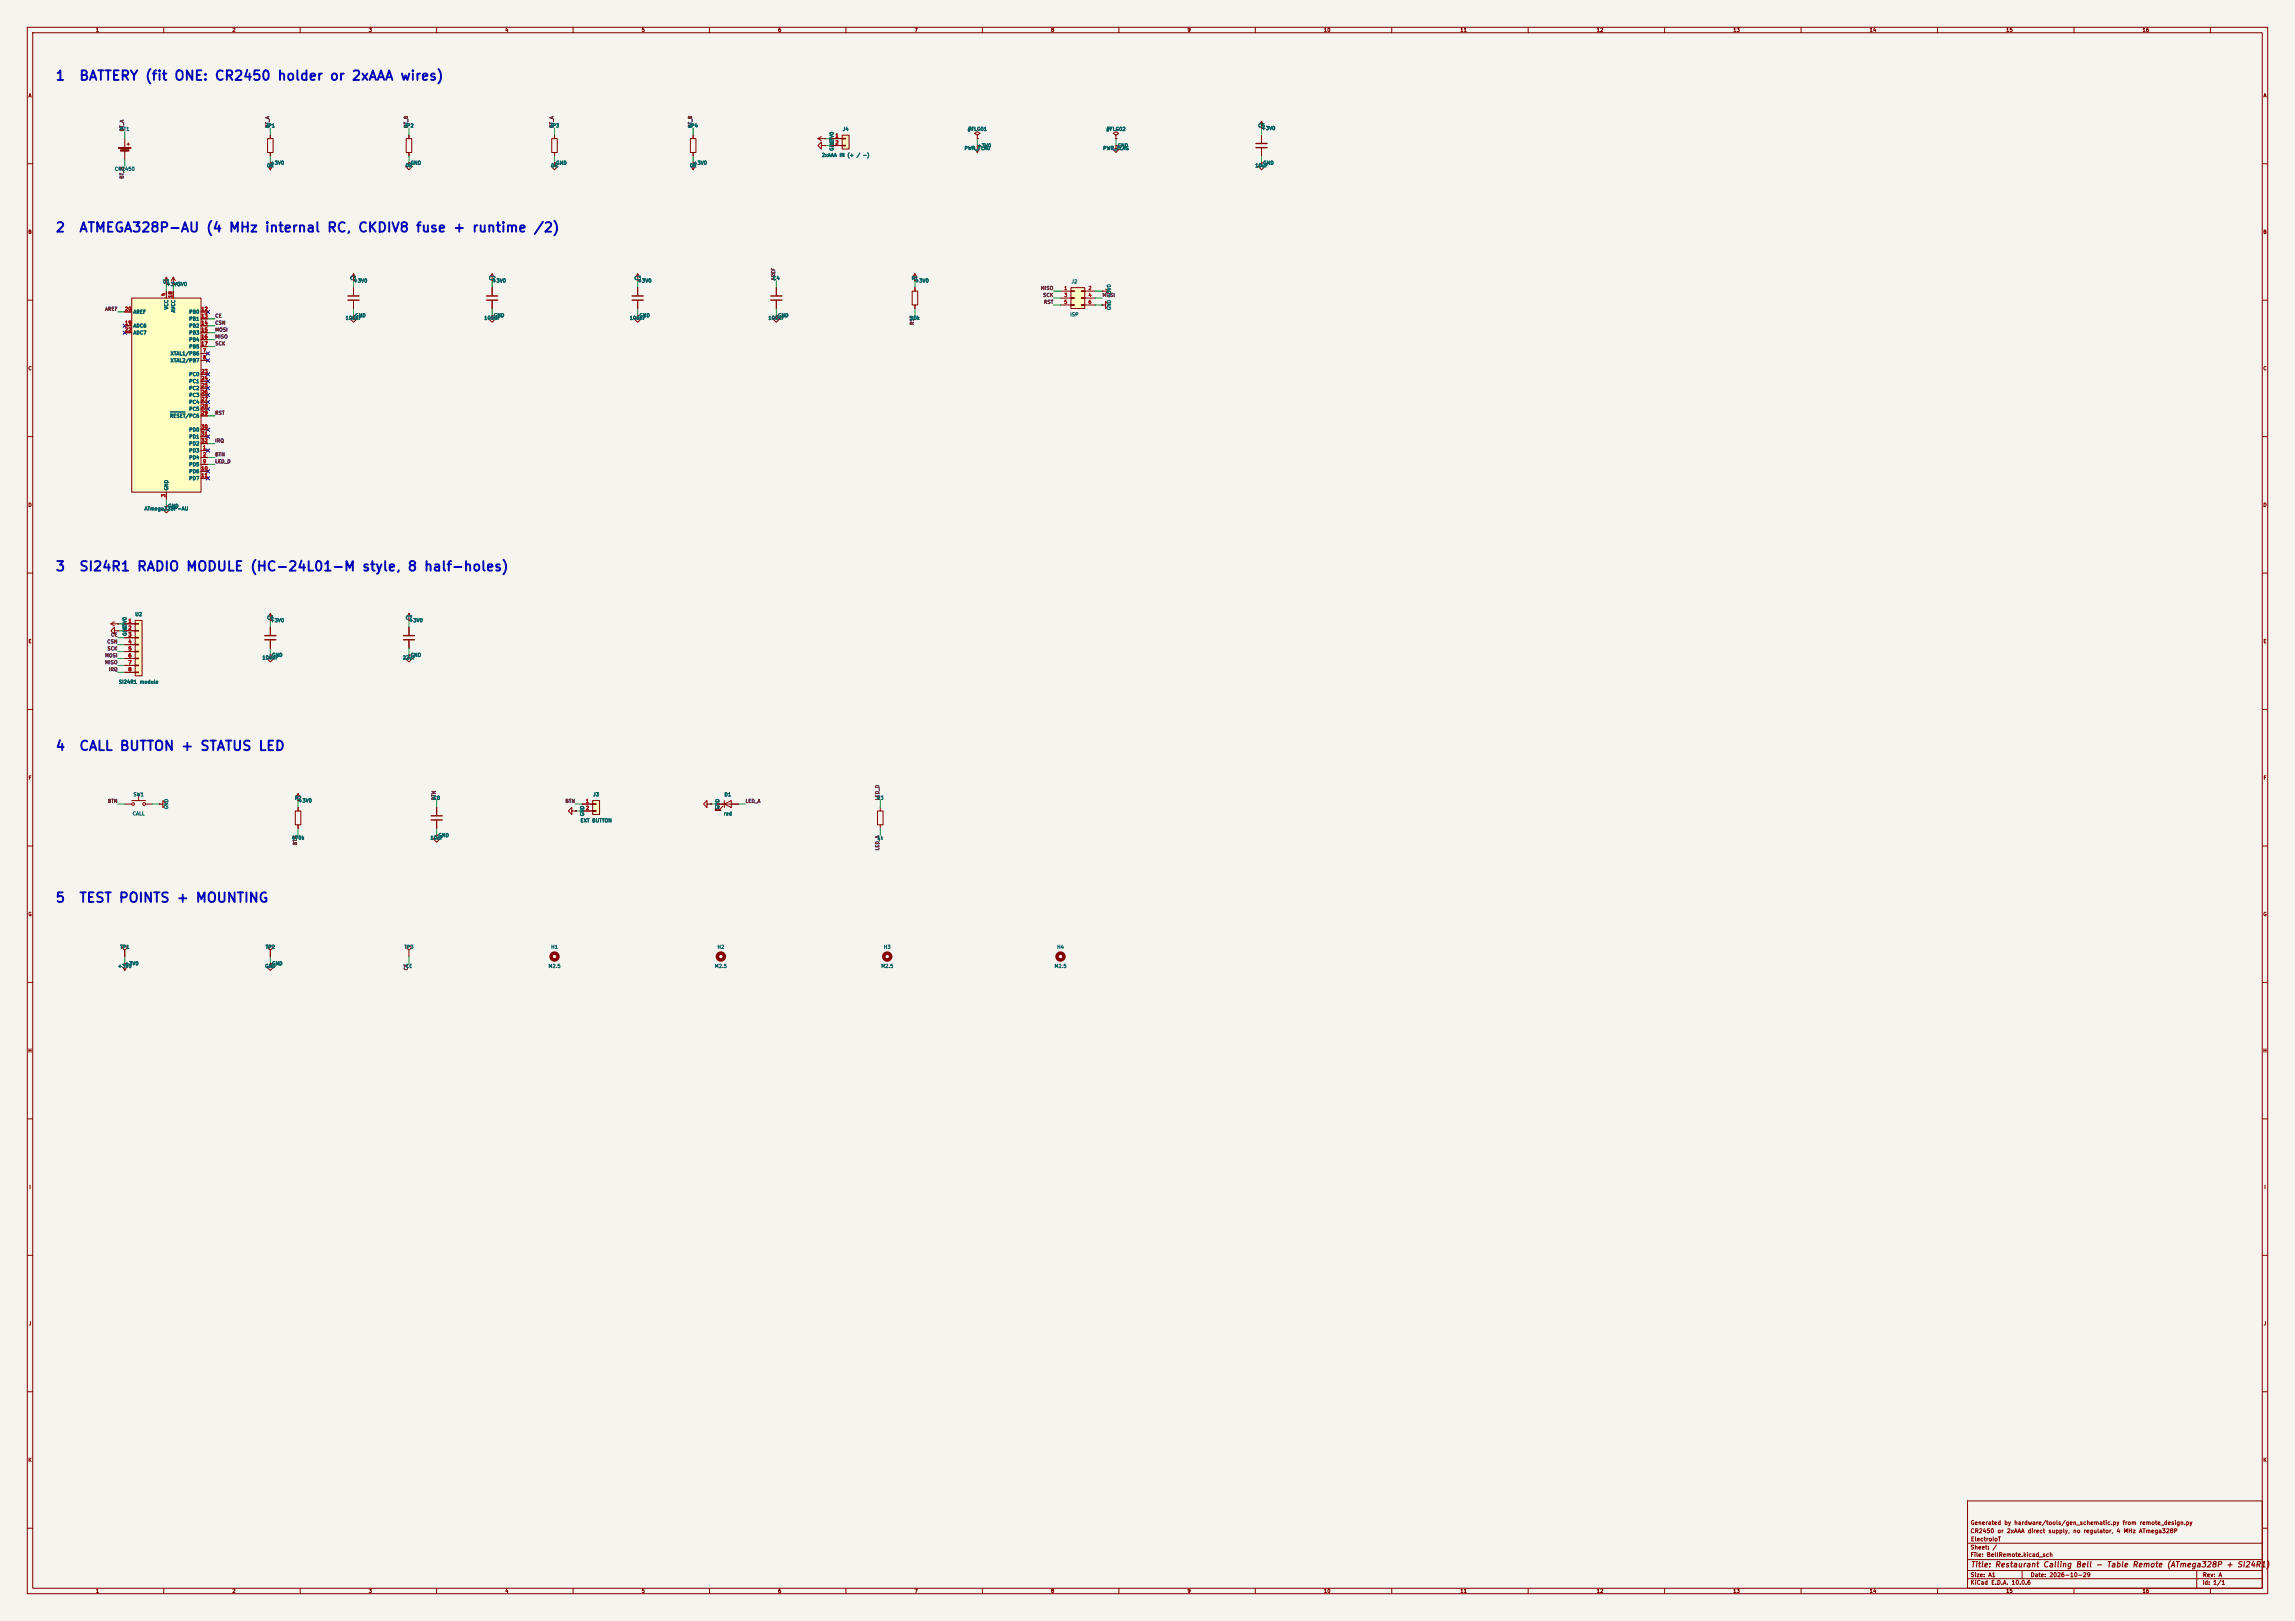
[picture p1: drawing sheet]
<svg xmlns="http://www.w3.org/2000/svg" width="841mm" height="594mm" viewBox="0 0 841 594" stroke-linecap="round" stroke-linejoin="round" font-family="sans-serif">
<defs><g id="words">
<g font-size="3.5" fill="#0000c2">
<text x="20.1" y="30.3">1</text>
<text x="28.8" y="30.3">BATTERY (fit ONE: CR2450 holder or 2xAAA wires)</text>
<text x="20.1" y="86">2</text>
<text x="28.8" y="86">ATMEGA328P-AU (4 MHz internal RC, CKDIV8 fuse + runtime /2)</text>
<text x="20.1" y="210.2">3</text>
<text x="28.8" y="210.2">SI24R1 RADIO MODULE (HC-24L01-M style, 8 half-holes)</text>
<text x="20.1" y="275.9">4</text>
<text x="28.8" y="275.9">CALL BUTTON + STATUS LED</text>
<text x="20.1" y="331.6">5</text>
<text x="28.8" y="331.6">TEST POINTS + MOUNTING</text>
</g>
<text font-size="2" fill="#840000" x="722" y="574.8">Title: Restaurant Calling Bell - Table Remote (ATmega328P + SI24R1)</text>
<g font-size="1.5" fill="#840000">
<text x="721.9" y="562.1">CR2450 or 2xAAA direct supply, no regulator, 4 MHz ATmega328P</text>
<text x="721.9" y="559.1">Generated by hardware/tools/gen_schematic.py from remote_design.py</text>
<text x="721.9" y="568.1">Sheet: /</text>
<text x="722" y="565.1">ElectroIoT</text>
<text x="721.9" y="570.8">File: BellRemote.kicad_sch</text>
<text x="721.9" y="581">KiCad E.D.A. 10.0.6</text>
<text x="721.9" y="578.2">Size: A1</text>
<text x="743.9" y="578.2">Date: 2026-10-29</text>
<text x="806.9" y="581">Id: 1/1</text>
<text x="807" y="578.2">Rev: A</text>
</g>
<g font-size="1.3" fill="#840000">
<text x="35" y="12">1</text>
<text x="85" y="12">2</text>
<text x="135" y="12">3</text>
<text x="185" y="12">4</text>
<text x="235" y="12">5</text>
<text x="285" y="12">6</text>
<text x="335" y="12">7</text>
<text x="385" y="12">8</text>
<text x="435" y="12">9</text>
<text x="485" y="12">10</text>
<text x="535" y="12">11</text>
<text x="585" y="12">12</text>
<text x="635" y="12">13</text>
<text x="685" y="12">14</text>
<text x="735" y="12">15</text>
<text x="785" y="12">16</text>
<text x="10.3" y="36">A</text>
<text x="829.3" y="36">A</text>
<text x="10.2" y="86">B</text>
<text x="829.2" y="86">B</text>
<text x="10.2" y="136">C</text>
<text x="829.2" y="136">C</text>
<text x="10.2" y="186">D</text>
<text x="829.2" y="186">D</text>
<text x="10.3" y="236">E</text>
<text x="829.3" y="236">E</text>
<text x="10.3" y="286">F</text>
<text x="829.3" y="286">F</text>
<text x="10.2" y="336">G</text>
<text x="829.2" y="336">G</text>
<text x="10.2" y="386">H</text>
<text x="829.2" y="386">H</text>
<text x="10.6" y="436">I</text>
<text x="829.6" y="436">I</text>
<text x="10.4" y="486">J</text>
<text x="829.4" y="486">J</text>
<text x="10.2" y="536">K</text>
<text x="829.2" y="536">K</text>
<text x="35" y="584">1</text>
<text x="85" y="584">2</text>
<text x="135" y="584">3</text>
<text x="185" y="584">4</text>
<text x="235" y="584">5</text>
<text x="285" y="584">6</text>
<text x="335" y="584">7</text>
<text x="385" y="584">8</text>
<text x="435" y="584">9</text>
<text x="485" y="584">10</text>
<text x="535" y="584">11</text>
<text x="585" y="584">12</text>
<text x="635" y="584">13</text>
<text x="685" y="584">14</text>
<text x="735" y="584">15</text>
<text x="785" y="584">16</text>
</g>
<g font-size="1.3" fill="#006464">
<text x="97.2" y="47">JP1</text>
<text x="148" y="47">JP2</text>
<text x="201.3" y="47">JP3</text>
<text x="252.1" y="47">JP4</text>
<text x="460.9" y="47">C5</text>
<text x="462.2" y="48">+3V0</text>
<text x="43.9" y="48.3">BT1</text>
<text x="305.8" y="53.5" transform="rotate(-90 305.8 53.5)">+3V0</text>
<text x="308.7" y="48.3">J4</text>
<text x="354.5" y="48.3">#FLG01</text>
<text x="405.3" y="48.3">#FLG02</text>
<text x="301" y="57.8">2xAAA IN (+ / -)</text>
<text x="305.8" y="55.4" transform="rotate(-90 305.8 55.4)">GND</text>
<text x="353.3" y="55.3">PWR_FLAG</text>
<text x="358" y="54.3">+3V0</text>
<text x="404.1" y="55.3">PWR_FLAG</text>
<text x="409.4" y="54.3">GND</text>
<text x="41.9" y="62.9">CR2450</text>
<text x="97.7" y="61.6">0R</text>
<text x="98.9" y="60.7">+3V0</text>
<text x="148.5" y="61.6">0R</text>
<text x="150.3" y="60.7">GND</text>
<text x="201.8" y="61.6">0R</text>
<text x="203.7" y="60.7">GND</text>
<text x="252.6" y="61.6">0R</text>
<text x="253.9" y="60.7">+3V0</text>
<text x="459.8" y="61.6">10uF</text>
<text x="462.8" y="60.7">GND</text>
<text x="59.6" y="104.1">U1</text>
<text x="60.8" y="105.1">+3V0</text>
<text x="128.2" y="102.9">C1</text>
<text x="129.4" y="103.8">+3V0</text>
<text x="179" y="102.9">C2</text>
<text x="180.2" y="103.8">+3V0</text>
<text x="232.3" y="102.9">C3</text>
<text x="233.6" y="103.8">+3V0</text>
<text x="283.1" y="102.9">C4</text>
<text x="333.9" y="102.9">R1</text>
<text x="335.2" y="103.8">+3V0</text>
<text x="392.5" y="104.1">J2</text>
<text x="61.9" y="113.6" transform="rotate(-90 61.9 113.6)">VCC</text>
<text x="407.4" y="113.8" transform="rotate(-90 407.4 113.8)">GND +3V0</text>
<text x="48.7" y="115.3">AREF</text>
<text x="64.5" y="114.7" transform="rotate(-90 64.5 114.7)">AVCC</text>
<text x="69.2" y="115.3">PB0</text>
<text x="69.2" y="117.8">PB1</text>
<text x="126.5" y="117.5">100nF</text>
<text x="130" y="116.5">GND</text>
<text x="177.3" y="117.5">100nF</text>
<text x="180.8" y="116.5">GND</text>
<text x="230.6" y="117.5">100nF</text>
<text x="234.2" y="116.5">GND</text>
<text x="281.4" y="117.5">100nF</text>
<text x="285" y="116.5">GND</text>
<text x="333.4" y="117.5">10k</text>
<text x="392" y="116.2">ISP</text>
<text x="48.7" y="120.3">ADC6</text>
<text x="48.7" y="122.9">ADC7</text>
<text x="69.2" y="120.3">PB2</text>
<text x="69.2" y="122.9">PB3</text>
<text x="69.2" y="125.4">PB4</text>
<text x="62.3" y="130.5">XTAL1/PB6</text>
<text x="69.2" y="128">PB5</text>
<text x="62.3" y="133">XTAL2/PB7</text>
<text x="69.2" y="138.1">PC0</text>
<text x="69.2" y="140.7">PC1</text>
<text x="69.2" y="143.2">PC2</text>
<text x="69.2" y="145.7">PC3</text>
<text x="69.2" y="148.3">PC4</text>
<text x="62.1" y="153.4">RESET/PC6</text>
<text x="69.2" y="150.8">PC5</text>
<text x="69.2" y="158.4">PD0</text>
<text x="69.2" y="161">PD1</text>
<text x="69.2" y="166.1">PD3</text>
<text x="69.2" y="163.5">PD2</text>
<text x="69.2" y="168.6">PD4</text>
<text x="69.2" y="171.1">PD5</text>
<text x="69.2" y="173.7">PD6</text>
<text x="61.9" y="179.9" transform="rotate(-90 61.9 179.9)">GND</text>
<text x="69.2" y="176.2">PD7</text>
<text x="52.8" y="187.3">ATmega328P-AU</text>
<text x="61.4" y="186.4">GND</text>
<text x="49.4" y="226.1">U2</text>
<text x="97.7" y="227.3">C6</text>
<text x="148.5" y="227.3">C7</text>
<text x="46.7" y="233.2" transform="rotate(-90 46.7 233.2)">GND</text>
<text x="46.7" y="231.3" transform="rotate(-90 46.7 231.3)">+3V0</text>
<text x="98.9" y="228.3">+3V0</text>
<text x="149.7" y="228.3">+3V0</text>
<text x="96" y="242">100nF</text>
<text x="99.5" y="241">GND</text>
<text x="147.4" y="242">22uF</text>
<text x="150.3" y="241">GND</text>
<text x="43.4" y="250.8">SI24R1 module</text>
<text x="48.7" y="292.1">SW1</text>
<text x="107.9" y="293.4">R2</text>
<text x="158.7" y="293.4">C8</text>
<text x="217.2" y="292.1">J3</text>
<text x="265.3" y="292.1">D1</text>
<text x="321.2" y="293.4">R3</text>
<text x="48.5" y="299.1">CALL</text>
<text x="61.9" y="296.7" transform="rotate(-90 61.9 296.7)">GND</text>
<text x="109.1" y="294.3">+3V0</text>
<text x="214.3" y="299.2" transform="rotate(-90 214.3 299.2)">GND</text>
<text x="263.9" y="296.7" transform="rotate(-90 263.9 296.7)">GND</text>
<text x="265.1" y="299.1">red</text>
<text x="212.6" y="301.6">EXT BUTTON</text>
<text x="106.8" y="308">470k</text>
<text x="157.6" y="308">10nF</text>
<text x="160.5" y="307">GND</text>
<text x="321.3" y="308">1k</text>
<text x="43.9" y="348">TP1</text>
<text x="97.2" y="348">TP2</text>
<text x="148" y="348">TP3</text>
<text x="201.8" y="348">H1</text>
<text x="262.8" y="348">H2</text>
<text x="323.7" y="348">H3</text>
<text x="387.2" y="348">H4</text>
<text x="43.1" y="355">+3V0</text>
<text x="45.6" y="354">+3V0</text>
<text x="97" y="355">GND</text>
<text x="99.5" y="354">GND</text>
<text x="148.5" y="355">CE</text>
<text x="200.8" y="355">M2.5</text>
<text x="261.8" y="355">M2.5</text>
<text x="322.8" y="355">M2.5</text>
<text x="386.3" y="355">M2.5</text>
</g>
<g font-size="1.3" fill="#0f0f0f">
<text x="98.9" y="47" transform="rotate(-90 98.9 47)">BT_A</text>
<text x="149.7" y="47" transform="rotate(-90 149.7 47)">BT_B</text>
<text x="203.1" y="47" transform="rotate(-90 203.1 47)">BT_A</text>
<text x="253.9" y="47" transform="rotate(-90 253.9 47)">BT_B</text>
<text x="45.6" y="48.3" transform="rotate(-90 45.6 48.3)">BT_A</text>
<text x="45.6" y="65.7" transform="rotate(-90 45.6 65.7)">BT_B</text>
<text x="284.4" y="102.9" transform="rotate(-90 284.4 102.9)">AREF</text>
<text x="381.3" y="106.6">MISO</text>
<text x="382.1" y="109.1">SCK</text>
<text x="382.4" y="111.6">RST</text>
<text x="403.8" y="109.1">MOSI</text>
<text x="38.4" y="114.2">AREF</text>
<text x="78.7" y="116.7">CE</text>
<text x="78.7" y="119.3">CSN</text>
<text x="335.2" y="119.2" transform="rotate(-90 335.2 119.2)">RST</text>
<text x="78.7" y="121.8">MOSI</text>
<text x="78.7" y="124.3">MISO</text>
<text x="78.7" y="126.9">SCK</text>
<text x="78.7" y="152.3">RST</text>
<text x="78.7" y="167.5">BTN</text>
<text x="78.7" y="162.4">IRQ</text>
<text x="78.7" y="170.1">LED_D</text>
<text x="40.5" y="233.6">CE</text>
<text x="39.1" y="236.1">CSN</text>
<text x="39.2" y="238.6">SCK</text>
<text x="38.4" y="241.2">MOSI</text>
<text x="38.4" y="243.7">MISO</text>
<text x="39.7" y="246.3">IRQ</text>
<text x="159.9" y="293.4" transform="rotate(-90 159.9 293.4)">BTN</text>
<text x="322.5" y="293.4" transform="rotate(-90 322.5 293.4)">LED_D</text>
<text x="39.4" y="294.5">BTN</text>
<text x="207" y="294.5">BTN</text>
<text x="273" y="294.5">LED_A</text>
<text x="109.1" y="309.9" transform="rotate(-90 109.1 309.9)">BTN</text>
<text x="322.5" y="311.8" transform="rotate(-90 322.5 311.8)">LED_A</text>
<text x="149.7" y="355.7" transform="rotate(-90 149.7 355.7)">CE</text>
</g>
<g font-size="1.3" fill="#a90000">
<text x="306" y="50.7">1</text>
<text x="306" y="53.2">2</text>
<text x="389.8" y="106.5">1</text>
<text x="398.7" y="106.5">2</text>
<text x="60.8" y="108.7" transform="rotate(-90 60.8 108.7)">4</text>
<text x="63.4" y="109.3" transform="rotate(-90 63.4 109.3)">18</text>
<text x="389.8" y="109.1">3</text>
<text x="389.8" y="111.6">5</text>
<text x="398.7" y="109.1">4</text>
<text x="398.7" y="111.6">6</text>
<text x="45.7" y="119.2">19</text>
<text x="45.7" y="114.2">20</text>
<text x="73.6" y="114.2">12</text>
<text x="73.6" y="116.7">13</text>
<text x="73.6" y="119.2">14</text>
<text x="45.7" y="121.8">22</text>
<text x="73.6" y="121.8">15</text>
<text x="73.6" y="124.3">16</text>
<text x="73.6" y="126.9">17</text>
<text x="74.2" y="129.4">7</text>
<text x="74.2" y="131.9">8</text>
<text x="73.6" y="137">23</text>
<text x="73.6" y="139.6">24</text>
<text x="73.6" y="142.1">25</text>
<text x="73.6" y="144.6">26</text>
<text x="73.6" y="147.2">27</text>
<text x="73.6" y="149.7">28</text>
<text x="73.6" y="152.3">29</text>
<text x="73.6" y="157.3">30</text>
<text x="73.6" y="159.9">31</text>
<text x="73.6" y="162.4">32</text>
<text x="74.2" y="165">1</text>
<text x="74.2" y="167.5">2</text>
<text x="73.6" y="172.6">10</text>
<text x="74.2" y="170">9</text>
<text x="73.6" y="175.1">11</text>
<text x="60.8" y="182.3" transform="rotate(-90 60.8 182.3)">3</text>
<text x="46.9" y="228.5">1</text>
<text x="46.9" y="231">2</text>
<text x="46.9" y="233.5">3</text>
<text x="46.9" y="236.1">4</text>
<text x="46.9" y="238.6">5</text>
<text x="46.9" y="241.2">6</text>
<text x="46.9" y="243.7">7</text>
<text x="46.9" y="246.2">8</text>
<text x="214.5" y="294.5">1</text>
<text x="214.5" y="297">2</text>
</g>
</g></defs>
<path d="M0 0h841v594h-841z" fill="#f5f4ef" stroke="#f5f4ef" stroke-width=".37"/>
<g fill="none" stroke="#840000" stroke-width=".37">
<path d="M10 10h821v574h-821zM12 12h817v570h-817zM60 10v2M110 10v2M160 10v2M210 10v2M260 10v2M310 10v2M360 10v2M410 10v2M460 10v2M510 10v2"/>
<path d="M560 10v2M610 10v2M660 10v2M710 10v2M760 10v2M810 10v2M10 60h2M829 60h2M10 110h2M829 110h2M10 160h2M829 160h2"/>
<path d="M10 210h2M829 210h2M149.9 227.3h.1M149.9 224.8v2.5M149.9 224.8l-.8 1.3M149.9 224.8l.7 1.3M10 260h2M99.1 240v1.3h1.2l-1.2 1.3-1.3-1.3h1.3M99.1 240h.1M829 260h2M10 310h2M829 310h2"/>
<path d="M10 360h2M149.9 348v2.5M829 360h2M10 410h2M829 410h2M10 460h2M829 460h2M10 510h2M829 510h2M10 560h2M721 550h108v32h-108zM829 560h2"/>
<path d="M721 578.5h108M721 575.5h108M721 571.5h108M721 565.5h108M741 575.5v3M805 575.5v6.5M60 582v2M110 582v2M160 582v2M210 582v2M260 582v2M310 582v2"/>
<path d="M360 582v2M410 582v2M460 582v2M510 582v2M560 582v2M610 582v2M660 582v2M710 582v2M760 582v2M810 582v2"/>
<circle cx="149.9" cy="347.2" r=".76"/>
</g>
<path d="M49.5 227.3h2.6v20.3h-2.6z" fill="#ffffc2"/>
<g fill="none" stroke="#840000" stroke-width=".37">
<path d="M61 104.1h.1M61 101.6l-.8 1.3M61 101.6l.7 1.3M61 101.6v2.5M63.5 104.1h.1M63.5 101.6l-.8 1.3M63.5 101.6l.8 1.3M63.5 101.6v2.5M233.7 102.9h.1M233.7 115.6v1.2h1.2l-1.2 1.3-1.3-1.3h1.3M233.7 115.6h.1M233.7 100.3l-.8 1.3"/>
<path d="M233.7 100.3l.7 1.3M233.7 100.3v2.6M233.7 105.4v2.8M233.7 110.2v2.8M61 185.4v1.3h1.2l-1.2 1.3-1.3-1.3h1.3M61 185.4h.1M41.9 231.1v-1.2l-1.3 1.2 1.3 1.3v-1.3h1.3M43.2 231.1h.1M45.7 228.6h3.8M45.7 231.1h3.8M45.7 233.7h3.8M45.7 236.2h3.8"/>
<path d="M45.7 238.8h3.8M49.5 227.3h2.6v20.3h-2.6zM49.5 228.5h1.3v.2h-1.3zM49.5 231h1.3v.3h-1.3zM49.5 233.6h1.3v.2h-1.3zM49.5 236.1h1.3v.2h-1.3zM49.5 238.6h1.3v.3h-1.3zM99.1 229.9v2.8M99.1 234.7v2.8M45.7 241.3h3.8M45.7 243.8h3.8M45.7 246.4h3.8"/>
<path d="M49.5 241.2h1.3v.2h-1.3zM49.5 243.7h1.3v.3h-1.3zM49.5 246.3h1.3v.2h-1.3zM149.9 240v1.3h1.2l-1.2 1.3-1.3-1.3h1.3M149.9 240h.1M160 295.9v2.8M209.5 297.2v-1.3l-1.2 1.3 1.2 1.2v-1.2h1.3M210.8 297.2h.1M160 306.1v1.2h1.3l-1.3 1.3-1.3-1.3h1.3M160 306.1h.1M160 300.7v2.8M99.1 353.1v1.2h1.2l-1.2 1.3-1.3-1.3h1.3"/>
<path d="M99.1 353.1h.1"/>
</g>
<path d="M231.6 108.5h4.1M231.6 110h4.1M97 232.9h4.1M97 234.4h4.1M158 299h4.1M158 300.5h4.1" fill="none" stroke="#840000" stroke-width=".51"/>
<circle cx="203.2" cy="350.5" r="1.27" fill="none" stroke="#840000" stroke-width="1.3"/>
<path d="M217.2 293.4h2.5v5h-2.5z" fill="#ffffc2"/>
<g fill="none" stroke="#840000" stroke-width=".37">
<path d="M45.7 50.8v3.3M45.7 55.1v3.3M46.5 52.8h1M47 52.3v1M98 50.8h2.1v5.1h-2.1zM99.1 59.7h.1M99.1 49.5v1.3M99.1 55.9v1.2M99.1 59.7v2.5M148.8 50.8h2.1v5.1h-2.1zM149.9 59.7v1.3h1.2l-1.2 1.2-1.3-1.2h1.3M149.9 59.7h.1"/>
<path d="M149.9 49.5v1.3M149.9 55.9v1.2M202.2 50.8h2v5.1h-2zM203.2 59.7v1.3h1.3l-1.3 1.2-1.3-1.2h1.3M203.2 59.7h.1M203.2 49.5v1.3M203.2 55.9v1.2M253 50.8h2v5.1h-2zM254 59.7h.1M254 49.5v1.3M254 55.9v1.2M254 59.7v2.5"/>
<path d="M299.7 50.8l1.3 .8M299.7 50.8h2.6M301 53.3v-1.2l-1.3 1.2 1.3 1.3v-1.3h1.3M301 50l-1.3 .8M302.3 50.8h.1M302.3 53.3h.1M98.3 61l.8 1.2M99.8 61l-.7 1.2M253.2 61l.8 1.2M254.8 61l-.8 1.2M129.5 102.9h.1M129.5 115.6v1.2h1.3l-1.3 1.3-1.2-1.3h1.2"/>
<path d="M129.5 115.6h.1M129.5 100.3l-.7 1.3M129.5 100.3l.8 1.3M129.5 100.3v2.6M129.5 105.4v2.8M129.5 110.2v2.8M180.3 102.9h.1M180.3 115.6v1.2h1.3l-1.3 1.3-1.2-1.3h1.2M180.3 115.6h.1M180.3 100.3l-.7 1.3M180.3 100.3l.8 1.3M180.3 100.3v2.6"/>
<path d="M180.3 105.4v2.8M180.3 110.2v2.8M284.5 115.6v1.2h1.2l-1.2 1.3-1.3-1.3h1.3M284.5 115.6h.1M284.5 105.4v2.8M284.5 110.2v2.8M40.6 228.6l1.3 .8M40.6 228.6h2.6M41.9 227.8l-1.3 .8M43.2 228.6h.1M99.1 227.3h.1M99.1 224.8v2.5"/>
<path d="M99.1 224.8l-.8 1.3M99.1 224.8l.7 1.3M45.7 294.6h2.6M48.3 293.4h5M50.8 291.6v1.8M53.3 294.6h2.6M58.4 294.6h1.3v-1.2l1.3 1.2-1.3 1.3v-1.3M58.4 294.6h.1M213.4 294.6h3.8M213.4 297.2h3.8M217.2 293.4h2.5v5h-2.5zM217.2 294.5h1.2v.3h-1.2z"/>
<path d="M217.2 297.1h1.2v.2h-1.2zM259.1 294.6v-1.2l-1.3 1.2 1.3 1.3v-1.3h1.2M260.3 294.6h.1M262.9 294.6h7.6M263.7 295.4l-1.6 1.5h.8h-.8v-.7M264.9 295.4l-1.5 1.5h.8h-.8v-.7M265.4 294.6l2.6-1.2v2.5zM265.4 293.4v2.5M45 354.3l.7 1.3M45.7 353.1h.1M45.7 348v2.5M45.7 353.1v2.5"/>
<path d="M46.5 354.3l-.8 1.3M99.1 348v2.5"/>
<circle cx="48.8" cy="294.6" r=".51"/>
<circle cx="52.8" cy="294.6" r=".51"/>
<circle cx="45.7" cy="347.2" r=".76"/>
<circle cx="99.1" cy="347.2" r=".76"/>
</g>
<path d="M127.5 108.5h4.1M127.5 110h4.1M178.3 108.5h4.1M178.3 110h4.1M282.4 108.5h4.1M282.4 110h4.1" fill="none" stroke="#840000" stroke-width=".51"/>
<g fill="none" stroke="#840000" stroke-width="1.3">
<circle cx="264.2" cy="350.5" r="1.27"/>
<circle cx="325.1" cy="350.5" r="1.27"/>
<circle cx="388.6" cy="350.5" r="1.27"/>
</g>
<g fill="#840000" stroke="#840000" stroke-width=".37">
<path d="M43.4 54.1h4.6v.3h-4.6z"/>
<path d="M44.2 54.9h3v.5h-3z"/>
</g>
<path d="M308.6 49.5h2.5v5.1h-2.5z" fill="#ffffc2"/>
<g fill="none" stroke="#840000" stroke-width=".37">
<path d="M304.8 50.8h3.8M304.8 53.3h3.8M308.6 49.5h2.5v5.1h-2.5zM308.6 50.7h1.3v.2h-1.3zM308.6 53.2h1.3v.3h-1.3zM357.4 54.6l.7 1.3M358.1 53.3h.1M358.1 49.5l1.1-.6-1.1-.6-1 .6 1 .6v1.3M358.1 50.8h.1M358.1 53.3v2.6M358.9 54.6l-.8 1.3M408.9 53.3v1.3h1.3l-1.3 1.3-1.2-1.3h1.2"/>
<path d="M408.9 53.3h.1M408.9 49.5l1.1-.6-1.1-.6-1 .6 1 .6v1.3M408.9 50.8h.1M321.6 297.2h2v5.1h-2zM322.6 295.9v1.3M322.6 302.3v1.2"/>
</g>
<path d="M392.4 105.4h5.1v7.6h-5.1z" fill="#ffffc2"/>
<g fill="none" stroke="#840000" stroke-width=".37">
<path d="M462.3 47h.1M462.3 59.7v1.3h1.2l-1.2 1.2-1.3-1.2h1.3M462.3 59.7h.1M462.3 44.4l-.8 1.3M462.3 44.4l.7 1.3M462.3 44.4v2.6M462.3 49.5v2.8M462.3 54.4v2.7M334.3 106.7h2v5.1h-2zM335.3 105.4v1.3M335.3 111.8v1.2M388.6 106.7h3.8"/>
<path d="M388.6 109.2h3.8M388.6 111.8h3.8M392.4 105.4h5.1v7.6h-5.1zM392.4 106.6h1.3v.2h-1.3zM392.4 109.1h1.3v.2h-1.3zM392.4 111.6h1.3v.3h-1.3zM396.2 106.6h1.3v.2h-1.3zM396.2 109.1h1.3v.2h-1.3zM396.2 111.6h1.3v.3h-1.3zM397.5 106.7h3.8M397.5 109.2h3.8M397.5 111.8h3.8"/>
<path d="M403.9 111.8h1.2v-1.3l1.3 1.3-1.3 1.2v-1.2M403.9 111.8h.1M403.9 106.7h.1M403.9 106.7h2.5M405.1 105.9l1.3 .8M406.4 106.7l-1.3 .7"/>
</g>
<path d="M460.2 52.6h4.1M460.2 54.1h4.1" fill="none" stroke="#840000" stroke-width=".51"/>
<path d="M48.3 109.2h25.4v71.1h-25.4z" fill="#ffffc2"/>
<g fill="none" stroke="#840000" stroke-width=".37">
<path d="M99.1 59.7h.1M99.1 49.5v1.3M99.1 55.9v1.2M149.9 59.7h.1M149.9 49.5v1.3M149.9 55.9v1.2M203.2 59.7h.1M203.2 49.5v1.3M203.2 55.9v1.2M254 59.7h.1M254 49.5v1.3M254 55.9v1.2"/>
<path d="M302.3 50.8h.1M302.3 53.3h.1M304.8 50.8h3.8M304.8 53.3h3.8M358.1 53.3h.1M358.1 50.8h.1M408.9 53.3h.1M408.9 50.8h.1M462.3 47h.1M462.3 59.7h.1M462.3 49.5v2.8M462.3 54.4v2.7"/>
<path d="M45.7 114.3h2.6M45.7 119.4h2.6M48.3 109.2h25.4v71.1h-25.4zM61 104.1h.1M61 106.7v2.5M63.5 104.1h.1M63.5 106.7v2.5M73.7 114.3h2.5M73.7 116.8h2.5M73.7 119.4h2.5M129.5 102.9h.1M129.5 115.6h.1"/>
<path d="M129.5 105.4v2.8M129.5 110.2v2.8M180.3 102.9h.1M180.3 115.6h.1M180.3 105.4v2.8M180.3 110.2v2.8M233.7 102.9h.1M233.7 115.6h.1M233.7 105.4v2.8M233.7 110.2v2.8M284.5 115.6h.1M284.5 105.4v2.8"/>
<path d="M284.5 110.2v2.8M335.3 102.9h.1M335.3 100.3l-.8 1.3M335.3 100.3l.7 1.3M335.3 100.3v2.6M335.3 105.4v1.3M335.3 111.8v1.2M45.7 121.9h2.6M73.7 129.5h2.5M73.7 132.1h2.5M73.7 121.9h2.5M73.7 124.5h2.5"/>
<path d="M73.7 127h2.5M73.7 137.2h2.5M73.7 139.7h2.5M73.7 142.2h2.5M73.7 144.8h2.5M73.7 147.3h2.5M73.7 149.9h2.5M73.7 152.4h2.5M73.7 157.5h2.5M73.7 165.1h2.5M73.7 167.6h2.5M73.7 170.2h2.5"/>
<path d="M73.7 172.7h2.5M73.7 175.3h2.5M73.7 160h2.5M73.7 162.6h2.5M61 185.4h.1M61 180.3v2.6M43.2 228.6h.1M43.2 231.1h.1M45.7 228.6h3.8M45.7 231.1h3.8M45.7 233.7h3.8M45.7 236.2h3.8"/>
<path d="M45.7 238.8h3.8M99.1 227.3h.1M99.1 229.9v2.8M99.1 234.7v2.8M149.9 227.3h.1M149.9 229.9v2.8M149.9 234.7v2.8M45.7 241.3h3.8M45.7 243.8h3.8M45.7 246.4h3.8M99.1 240h.1M149.9 240h.1"/>
<path d="M108.2 297.2h2v5.1h-2zM109.2 293.4h.1M109.2 290.8v2.6M109.2 295.9v1.3M109.2 290.8l-.7 1.3M109.2 290.8l.8 1.3M160 295.9v2.8M210.8 297.2h.1M213.4 294.6h3.8M213.4 297.2h3.8M260.3 294.6h.1M262.9 294.6h2.5"/>
<path d="M268 294.6h2.5M109.2 302.3v1.2M160 306.1h.1M160 300.7v2.8M45.7 353.1h.1M45.7 348v2.5M99.1 353.1h.1M99.1 348v2.5"/>
</g>
<path d="M62.4 150.9h5.4" fill="none" stroke="#006464" stroke-width=".37"/>
<path d="M147.8 232.9h4.1M147.8 234.4h4.1" fill="none" stroke="#840000" stroke-width=".51"/>
<g fill="none" stroke="#009600" stroke-width=".37">
<path d="M45.7 48.3v2.5M45.7 58.4v2.6M99.1 47v2.5M99.1 57.1v2.6M149.9 47v2.5M149.9 57.1v2.6M203.2 47v2.5M203.2 57.1v2.6M254 47v2.5M254 57.1v2.6M302.3 53.3h2.5M302.3 50.8h2.5"/>
<path d="M358.1 50.8v2.5M408.9 50.8v2.5M462.3 47v2.5M462.3 57.1v2.6M43.2 114.3h2.5M61 104.1v2.6M63.5 104.1v2.6M76.2 119.4h2.5M76.2 116.8h2.5M129.5 102.9v2.5M129.5 113v2.6M180.3 102.9v2.5"/>
<path d="M180.3 113v2.6M233.7 102.9v2.5M233.7 113v2.6M284.5 102.9v2.5M284.5 113v2.6M335.3 102.9v2.5M335.3 113v2.6M386.1 106.7h2.5M386.1 109.2h2.5M386.1 111.8h2.5M401.3 106.7h2.6M401.3 109.2h2.6"/>
<path d="M401.3 111.8h2.6M76.2 127h2.5M76.2 124.5h2.5M76.2 121.9h2.5M76.2 152.4h2.5M76.2 167.6h2.5M76.2 162.6h2.5M76.2 170.2h2.5M61 182.9v2.5M43.2 228.6h2.5M43.2 231.1h2.5M43.2 233.7h2.5"/>
<path d="M43.2 236.2h2.5M43.2 238.8h2.5M99.1 227.3v2.6M99.1 237.5v2.5M149.9 227.3v2.6M149.9 237.5v2.5M43.2 246.4h2.5M43.2 241.3h2.5M43.2 243.8h2.5M43.2 294.6h2.5M55.9 294.6h2.5M109.2 293.4v2.5"/>
<path d="M160 293.4v2.5M210.8 294.6h2.6M210.8 297.2h2.6M260.3 294.6h2.6M270.5 294.6h2.5M322.6 293.4v2.5M109.2 303.5v2.6M160 303.5v2.6M322.6 303.5v2.6M45.7 350.5v2.6M99.1 350.5v2.6M149.9 350.5v2.6"/>
</g>
<g fill="none" stroke="#000084" stroke-width=".37">
<path d="M45.1 118.8l1.2 1.2M46.3 118.8l-1.2 1.2M75.6 113.7l1.2 1.2M76.8 113.7l-1.2 1.2M45.1 121.3l1.2 1.2M46.3 121.3l-1.2 1.2M75.6 139.1l1.2 1.2M75.6 136.5l1.2 1.3M75.6 131.5l1.2 1.2M75.6 128.9l1.2 1.2M76.8 139.1l-1.2 1.2M76.8 136.5l-1.2 1.3"/>
<path d="M76.8 131.5l-1.2 1.2M76.8 128.9l-1.2 1.2M75.6 146.7l1.2 1.2M75.6 144.2l1.2 1.2M75.6 141.6l1.2 1.2M75.6 149.2l1.2 1.3M75.6 159.4l1.2 1.2M75.6 156.9l1.2 1.2M76.8 146.7l-1.2 1.2M76.8 144.2l-1.2 1.2M76.8 141.6l-1.2 1.2M76.8 149.2l-1.2 1.3"/>
<path d="M76.8 159.4l-1.2 1.2M76.8 156.9l-1.2 1.2M75.6 172.1l1.2 1.2M75.6 174.6l1.2 1.3M75.6 164.5l1.2 1.2M76.8 172.1l-1.2 1.2M76.8 174.6l-1.2 1.3M76.8 164.5l-1.2 1.2"/>
</g>
<use href="#words"/>
</svg>
